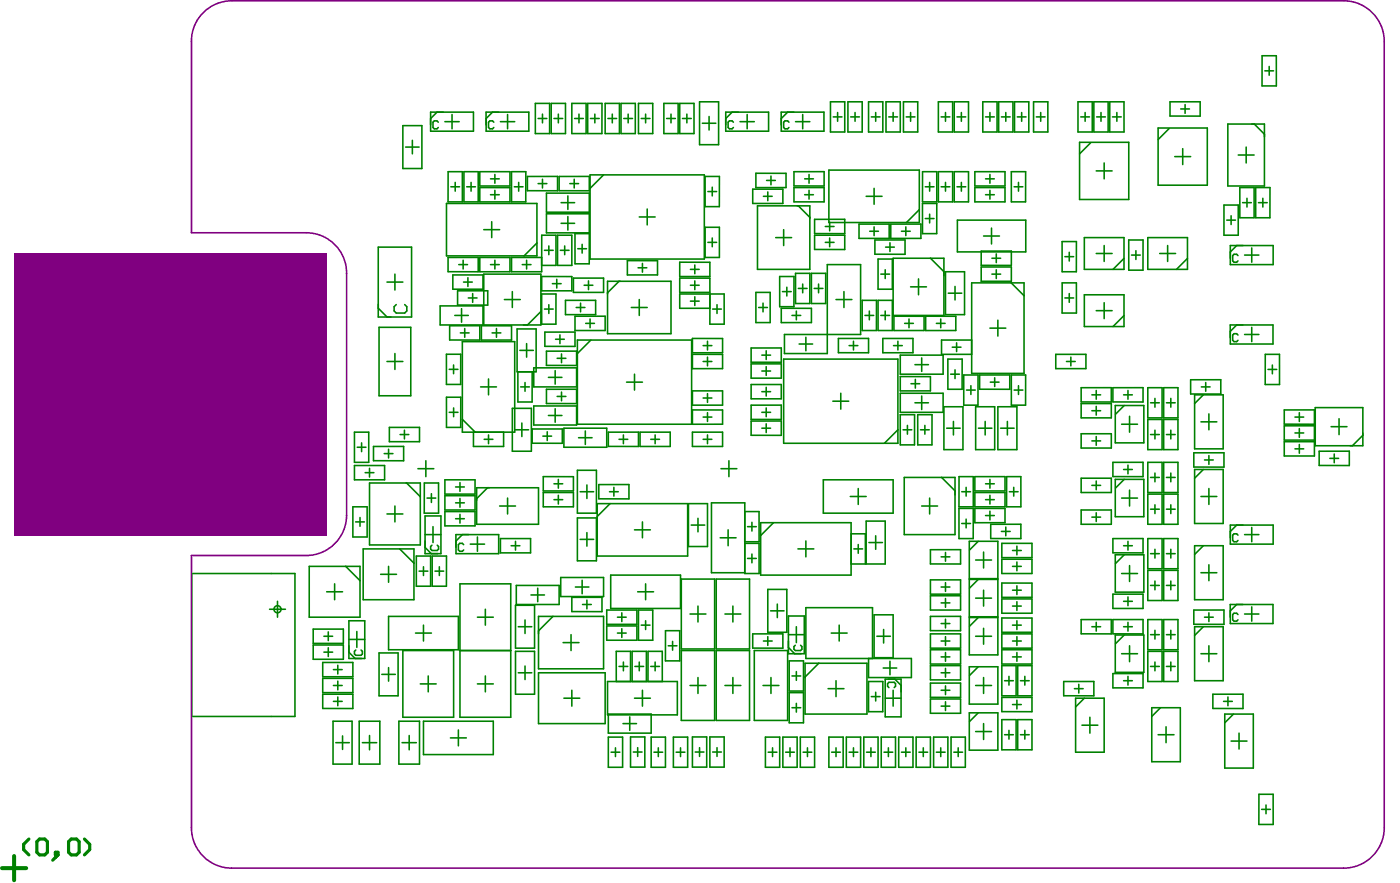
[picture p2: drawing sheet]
<svg xmlns="http://www.w3.org/2000/svg" width="294mm" height="185mm" viewBox="0 0 294 185" stroke-linecap="round" stroke-linejoin="round" font-family="sans-serif">
<g fill="none" stroke="#008000" stroke-width=".33">
<path d="M264.9 11.7h3v6.3h-3zM265.5 14.9h1.8M266.4 13.9v1.9M84.6 26.4h4v8.9h-4zM85.1 30.8h2.9M86.6 29.4v2.9M90.4 23.5h9v4h-9zM91.7 23.5l-1.3 1.4M92 25.6l-.3-.2h-.5l-.3 .2v1.1l.3 .3h.5l.3-.3M93.4 25.5h3M94.1 36h2.9l.1 6.3h-3.1zM94.6 39.2h1.9"/>
<path d="M94.9 24v3M95.5 38.3v1.8M97.4 36h3v6.3h-3zM98 39.2h1.8M98.9 38.3v1.8M100.7 36h6.3v3h-6.3zM100.7 39.3l6.3 .1v2.9h-6.3zM103 37.5h1.8M103.4 23.5l-1.4 1.4v2.6h9v-4h-9v2.7M103.7 25.6l-.3-.2h-.6l-.3 .2v1.1l.3 .3h.6l.3-.3M103.9 36.6v1.8M103.9 39.9v1.9"/>
<path d="M105 25.5h3M106.5 24v3M107.4 36h3v6.3h-3zM108 39.2h1.8M108.9 38.3v1.8M110.7 37h6.3v3h-6.3zM112.4 21.7h3v6.3h-3zM113 24.9h1.8M113 38.5h1.8M113.9 23.9v1.9M113.9 37.6v1.8M115.7 21.7h3v6.3h-3z"/>
<path d="M116.3 24.9h1.8M117.2 23.9v1.9M117.4 37h6.3v3h-6.3zM119.6 38.5h1.8M120 21.7h3v6.3h-3zM120.5 37.6v1.8M120.6 24.9h1.8M121.5 23.9v1.9M123.4 21.7h3l-.1 6.3h-2.9zM123.9 24.9h1.9M124.9 23.9v1.9M126.5 36.7h-2.6v17.6h23.9v-17.6h-21.1l-2.8 2.8"/>
<path d="M127 21.7h3v6.3h-3zM127.6 24.9h1.8M128.5 23.9v1.9M130.4 21.7h3v6.3h-3zM130.9 24.9h1.9M131.9 23.9v1.9M134 21.7h3v6.3h-3zM134.6 24.9h1.8M135.5 23.9v1.9M139.3 21.7h3v6.3h-3zM139.9 24.9h1.9M140.8 23.9v1.9"/>
<path d="M142.7 21.7h3v6.3h-3zM143.3 24.9h1.8M144.2 23.9v1.9M146.8 21.4h4v8.9h-4zM147.4 25.9h2.9M148 37h3v6.3h-3zM148.8 24.4v2.9M149.5 39.3v1.8M152.3 23.5h9v4h-9zM153.7 23.5l-1.4 1.4M153.9 25.6l-.2-.2h-.6l-.3 .2v1.1l.3 .3h.6l.2-.3M155.3 25.5h3"/>
<path d="M156.8 24v3M158 39.7h6.3v3h-6.3zM158.7 36.3l6.3 .1v2.9h-6.3zM160.9 37.8h1.8M161.8 36.9v1.9M164 23.5h9v4h-9zM165.3 23.5l-1.3 1.4M165.6 25.6l-.3-.2h-.5l-.3 .2v1.1l.3 .3h.5l.3-.3M166.7 36h6.3v3h-6.3zM166.7 39.3h6.3v3h-6.3zM167 25.5h3M168.5 24v3"/>
<path d="M168.9 37.5h1.8M169.8 36.6v1.8M169.8 39.9v1.9M174 35.7h19v11h-19zM174.3 21.4h3v6.3h-3zM174.9 24.5h1.8M175.8 23.6v1.8M178 21.4h3v6.3h-3zM178.6 24.5h1.8M179.5 23.6v1.8M182.3 21.4h3v6.3h-3zM182.9 24.5h1.8"/>
<path d="M183.5 39.5v3.3M183.8 23.6v1.8M186 21.4h3v6.3h-3zM186.6 24.5h1.8M187.5 23.6v1.8M189.6 21.4h3v6.3h-3zM190.2 24.5h1.9M191.1 23.6v1.8M193.6 36h3v6.3h-3zM194.2 39.2h1.8M195.1 38.3v1.8M197 21.4h3v6.3h-3z"/>
<path d="M197 36h3v6.3h-3zM197.5 39.2h1.9M197.5 24.5h1.9M198.5 23.6v1.8M198.5 38.3v1.8M200.3 36h3v6.3h-3zM200.3 21.4h3v6.3h-3zM200.9 39.2h1.8M200.9 24.5h1.8M201.8 23.6v1.8M201.8 38.3v1.8M204.6 36h6.4v3h-6.4z"/>
<path d="M204.6 39.3h6.4v3h-6.4zM206.3 21.4h3v6.3h-3zM206.9 24.5h1.8M206.9 37.5h1.8M207.8 23.6v1.8M207.8 36.6v1.8M207.8 39.9v1.9M209.6 21.4h3v6.3h-3zM210.2 24.5h1.8M211.1 23.6v1.8M212.3 36h3v6.3h-3zM212.9 39.2h1.8"/>
<path d="M213 21.4h2.9v6.3h-2.9zM213.5 24.5h1.9M213.8 38.3v1.8M214.4 23.6v1.8M216.9 21.4h3v6.3h-3zM217.5 24.5h1.9M218.4 23.6v1.8M226.3 21.4h3v6.3h-3zM226.6 29.9h10.3v11.9h-10.3zM226.9 24.5h1.8M227.8 23.6v1.8M228.9 30l-2.3 2.3"/>
<path d="M229.6 21.4h3v6.3h-3zM230.1 35.8h3.3M230.2 24.5h1.8M231.1 23.6v1.8M231.8 34.2v3.3M232.9 21.4h3v6.3h-3zM233.5 24.5h1.8M234.4 23.6v1.8M243.1 26.9h10.3v11.9h-10.3zM245.4 27l-2.3 2.3M245.6 21.4l6.3-.1v3.1l-6.3-.1zM246.6 32.8h3.3"/>
<path d="M247.8 22.9h1.9M248.3 31.2v3.3M248.8 21.9v1.9M257.7 26h7.7v13h-7.7zM259.9 32.5h3.3M260.2 39.3h3v6.4h-3zM261.6 30.8v3.4M263.3 26l2.1 2.1M263.6 39.3h3v6.4h-3zM79.4 51.8h7v14.7h-7zM81.2 59.2h3.4M82.9 57.5v3.3"/>
<path d="M93.7 42.7h19v11h-19zM94.1 54h6.3v3h-6.3zM95 57.7h6.4v3h-6.4zM96.3 55.5h1.8M97.2 54.6v1.8M97.3 59.2h1.8M98.2 58.2v1.9M100.7 54h6.3v3h-6.3zM101.5 57.5h12v10.7h-12zM101.5 48.2h3.4M103 40.8h1.8M103 55.5h1.8"/>
<path d="M103.2 46.5v3.3M103.9 54.6v1.8M109.6 55.5h1.9M110.5 54.6v1.8M112.7 51l-2.7 2.7M113.7 58h6.3v3h-6.3zM113.7 54h-6.3v3h6.3v-7.7h3v6.4h-3M114.3 52.5h1.8M114.7 40.5h9v4h-9zM114.7 44.8h9v4h-9zM115.2 51.6v1.8M115.9 59.5h1.9"/>
<path d="M116.9 58.6v1.8M117 49.3h3v6.4h-3zM117.6 52.5h1.8M117.8 42.5h2.8M117.8 46.8h2.8M118.5 51.6v1.8M119.2 41.1v2.8M119.2 45.4v2.9M120.4 58.3h6.3v3h-6.3zM120.7 49h3v6.3h-3zM121.3 52.2h1.8M122.2 51.3v1.8"/>
<path d="M122.6 59.8h1.8M123.5 58.9v1.8M127.5 59h13.3v11h-13.3zM129.9 59l-2.4 2.4M131.7 54.7h6.3v3h-6.3zM133.9 56.2h1.9M134.2 45.5h3.3M134.9 55.3v1.8M135.8 43.8v3.4M142.7 55h6.3v3h-6.3zM142.7 58.3h6.3v3h-6.3zM144.9 56.5h1.9"/>
<path d="M144.9 59.8h1.9M145.8 55.6v1.8M145.8 58.9v1.8M148 47.7h3v6.3h-3zM148.6 50.8h1.8M148.6 40.2h1.8M149.5 49.9v1.9M159 43.2h11v13.3h-11zM160.2 41.2h1.9M161.2 40.3v1.8M162.8 49.8h3.4M163.7 58h3l-.1 6.3h-2.9z"/>
<path d="M164.5 48.2v3.3M167 57.3h3v6.4h-3zM167.6 43.2l2.4 2.4M168.5 59.6v1.8M168.9 40.8h1.8M170.3 57.3h3v6.4h-3zM171 46h6.3v3h-6.3zM171 49.3h6.3v3h-6.3zM171.8 59.6v1.8M173.2 50.8h1.9M173.2 47.5h1.9M173.7 55.5h6.9v14.7h-15.9v4h9z"/>
<path d="M174.1 46.6v1.8M174.1 49.9v1.9M180.3 47h6.3v3h-6.3zM181.8 41.2h3.3M182.6 48.5h1.8M183.5 47.6v1.8M183.6 50.3h6.4v3h-6.4zM184.3 54.3h3v6.4h-3zM184.9 57.5h1.8M185.8 56.6v1.8M185.9 51.8h1.8M186.8 50.9v1.9"/>
<path d="M187 47h6.3v3h-6.3zM187.5 54.2h10.6v12h-10.6zM189.2 48.5h1.9M190.1 47.6v1.8M192.8 58.5v3.3M193 44l-2.7 2.7M193.6 42.7h3v6.3h-3zM194.2 45.8h1.8M195.1 44.9v1.9M195.3 54.2l2.8 2.8M198.5 57h4v9h-4zM201 46.2h14.3v6.6h-14.3z"/>
<path d="M204 59.3h10.9v19h-10.9zM206 56h6.3v3h-6.3zM206 52.7h6.3v3h-6.3zM206.5 49.5h3.3M206.9 40.8h1.8M208.1 47.8v3.4M208.2 54.2h1.8M208.2 57.5h1.8M209.1 53.3v1.8M209.1 56.6v1.8M212.3 59.3l2.6 2.7M222.9 50.7h3v6.3h-3z"/>
<path d="M223 59.3h2.9v6.4h-3zM223.5 53.8h1.9M224.4 52.9v1.9M227.6 49.8h8.3v6.7h-8.3zM230.1 53.2h3.3M231.8 51.5v3.3M235.9 54.2l-2.3 2.3M236.9 50.3h3v6.4h-3zM237.5 53.5h1.8M238.4 52.6v1.8M240.9 49.8h8.4v6.7h-8.4zM243.4 53.2h3.4"/>
<path d="M245.1 51.5v3.3M249.3 54.2l-2.4 2.3M256.9 43h3v6.3h-3zM257.5 46.2h1.8M258.2 51.5h9v4h-9zM258.4 45.3v1.8M259.6 51.5l-1.4 1.3M259.9 53.6l-.3-.3h-.6l-.3 .3v1.1l.3 .3h.6l.3-.3M260.8 42.5h1.9M261.2 53.5h3M261.7 41.6v1.8M262.7 52v3"/>
<path d="M264.2 42.5h1.8M265.1 41.6v1.8M79.4 64.6l1.8 1.9M79.6 68.7h6.6v14.3h-6.6zM81.2 75.8h3.4M82.9 74.2v3.3M83.2 63.9l-.5 .4v.9l.5 .5h1.7l.5-.5v-.9l-.5-.4M92.4 64.2h9v4h-9zM93.7 74.3h3v6.3h-3zM94.3 77.5h1.8M94.4 68.3h6.3v3h-6.3zM95.2 76.6v1.8"/>
<path d="M95.5 66.2h2.8M96 61h6.4v3h-6.4zM96.6 69.8h1.9M96.9 64.7v2.9M97 71.7h11v18.9h-11zM97.5 68.9v1.8M98.3 62.5h1.8M99.2 61.6v1.8M101 68.3h6.4v3h-6.4zM102.5 79.5v3.3M103.3 69.8h1.8M104.2 68.9v1.8"/>
<path d="M105.9 62.8h3.3M107.5 61.2v3.3M108.5 69h4v9h-4zM108.7 78v6.3h3v-6.3M109.1 73.5h2.9M110.5 72.1v2.8M112 77.2h9v4h-9zM113.5 65.3l-2.8 2.9M113.7 61.7h3v6.3h-3zM114.3 64.8h1.8M114.4 69.7h6.3v3l-6.3-.1zM114.7 73.7h6.3v3l-6.3-.1z"/>
<path d="M115.1 79.2h2.8M115.2 63.9v1.8M116.5 77.7v2.9M116.6 71.2h1.8M116.9 75.2h1.9M117.5 70.2v1.9M117.9 74.2v1.9M118.7 63h6.3v3h-6.3zM120.7 66.3h6.3v3h-6.3zM120.9 64.5h1.9M121.9 63.6v1.8M122.9 67.8h1.9"/>
<path d="M123.9 71.3h-2.7v17.7h24v-17.7h-21.2l-2.8 2.9M123.9 66.9v1.8M132.5 64.5h3.3M133.2 78.5v3.3M134.2 62.8v3.4M142.7 61.7h6.3v3h-6.3zM144.9 63.2h1.9M145.3 71h6.4v3h-6.4zM145.3 74.3h6.4v3h-6.4zM145.8 62.2v1.9M147.6 75.8h1.8M147.6 72.5h1.8"/>
<path d="M148.5 71.6v1.8M148.5 74.9v1.8M149 61.7h3v6.3h-3zM149.6 64.8h1.8M150.5 63.9v1.8M157.7 73h6.3v3h-6.3zM157.7 76.3h6.3v3h-6.3zM158.7 61.3h3v6.4h-3zM159.2 64.5h1.9M159.9 77.8h1.8M159.9 74.5h1.8M160.2 63.6v1.8"/>
<path d="M160.8 73.6v1.8M160.8 76.9v1.8M164 64.7h6.3v3h-6.3zM164.2 61.2h1.9M165.2 60.2v1.9M166.2 66.2h1.9M167.2 65.2v1.9M167.6 60.5h1.8M167.7 72.2h2.9M169.2 70.7v2.9M170.9 60.5h1.8M175.5 62.8h3.3"/>
<path d="M176 71h6.3v3h-6.3zM177.1 61.2v3.3M178.2 72.5h1.9M179.1 71.6v1.8M181 63h3v6.3h-3zM181.6 66.2h1.8M182.5 65.2v1.9M184.3 63h3v6.3h-3zM184.9 66.2h1.8M185.3 71h6.3v3h-6.3zM185.8 65.2v1.9M187.6 72.5h1.8"/>
<path d="M187.6 66.3h6.4v3h-6.4zM188.5 71.6v1.8M189 79h6.3v3h-6.3zM189 74.5h9v4h-9zM189.9 67.8h1.8M190.8 66.9v1.8M191.1 60.2h3.4M192.1 76.5h2.8M192.1 79.6v1.8M193.5 75.1v2.8M194.3 66.3h6.3v3h-6.3zM196.5 67.8h1.9"/>
<path d="M197.5 66.9v1.8M199 75.3h3l-.1 6.4h-2.9zM199 61.5h2.9M199.5 78.5h1.9M199.9 72.8h1.8M200.5 60.1v2.8M200.5 77.6v1.8M200.8 71.9v1.8M202.3 78.7h3v6.3h-3zM204 71.3h-6.4v3h6.4M205.6 78.7l6.4-.1v3.1l-6.4-.1zM207.8 68.8h3.3"/>
<path d="M208.8 79.2v1.9M209.5 67.2v3.3M212.3 78.7h3v6.3h-3zM221.6 74.3h6.3v3h-6.3zM223.5 62.5h1.9M223.9 75.8h1.8M224.4 61.6v1.8M224.8 74.9v1.8M227.6 61.8h8.3v6.7h-8.3zM230.1 65.2h3.3M231.8 63.5v3.3M235.9 66.2l-2.3 2.3"/>
<path d="M249.9 79.7l6.3-.1v3.1l-6.3-.1zM258.2 68.2h9v4h-9zM259.6 68.2l-1.4 1.3M259.9 70.3l-.3-.3h-.6l-.3 .3v1.1l.3 .3h.6l.3-.3M261.2 70.2h3M262.7 68.7v3M265.6 74.3h3v6.4h-3zM266.2 77.5h1.8M267.1 76.6v1.8M74.4 90.6h3v6.4h-3zM74.4 97.6h6.3v3h-6.3zM75 93.8h1.8"/>
<path d="M75.9 92.9v1.8M76.6 99.1h1.9M77.6 98.2v1.9M78.4 93.6h6.3v3h-6.3zM80.6 95.1h1.9M81.6 94.2v1.9M81.7 89.6h6.4v3h-6.4zM84 91.1h1.8M84.9 90.2v1.9M87.7 98.3h3.4M89.4 96.6v3.4M93.7 83.3h3v6.3h-3z"/>
<path d="M94.3 86.5h1.8M95.2 85.6v1.8M97 87.9l2.7 2.7M99.4 90.6v3h6.3v-3M100.9 81.2h3.3M101.6 92.1h1.9M102.5 91.2v1.9M107.5 85.6h4v9h-4zM108.1 90.1h2.9M109.3 81.2h1.8M109.5 88.7v2.9M110.2 80.2v1.9"/>
<path d="M111.7 90h6.3v3h-6.3zM112 85.1h9v4h-9zM114 91.5h1.8M114 100h6.4v3h-6.4zM114.7 81.7l6.3-.1v3.1l-6.3-.1zM114.9 90.6v1.8M115.1 87.1h2.8M116.5 85.7v2.9M116.9 83.2h1.9M117.9 82.2v1.9M118.4 89.8h9v4h-9zM121.2 98.6h4v9h-4z"/>
<path d="M121.4 91.8h2.9M122.9 90.4v2.8M127.7 90.6h6.3v3h-6.3zM129.9 92.1h1.9M130.9 91.2v1.9M131.5 80.2h3.4M134.4 90.6h6.3v3h-6.3zM136.6 92.1h1.8M137.5 91.2v1.9M145.3 86h6.4v3h-6.4zM145.3 90.6h6.4v3h-6.4zM145.3 82h6.4v3h-6.4z"/>
<path d="M147.6 92.1h1.8M147.6 83.5h1.8M147.6 87.5h1.8M148.5 82.6v1.8M148.5 86.6v1.8M148.5 91.2v1.9M151.3 98.3h3.4M153 96.6v3.4M157.7 85h6.3v3h-6.3zM157.7 80.7h6.3v3h-6.3zM157.7 88.3h6.3v3h-6.3zM159.9 82.2h1.8"/>
<path d="M159.9 89.8h1.8M159.9 86.5h1.8M160.8 81.2v1.9M160.8 85.6v1.8M160.8 88.9v1.8M174.8 84.2h3.3M176.5 82.5v3.3M188.5 90.1l-2.9 2.9h-21.1v-17.7h24v17.7h-2.7M189 87h3v6.3h-3zM189 82.5h9v4h-9zM189.6 90.1h1.8M190.5 89.2v1.9"/>
<path d="M191.2 80.5h1.9M192.1 84.5h2.8M192.6 87h3v6.3h-3zM193.2 90.1h1.8M193.5 83.1v2.8M194.1 89.2v1.9M198.1 85.3h4v9h-4zM198.7 89.8h2.8M200.1 88.4v2.8M201.3 100h3v6.3h-3zM202.9 81.8h1.8M203.8 80.9v1.8"/>
<path d="M204.6 100h6.4v3h-6.4zM204.8 85.3h4v9h-4zM205.4 89.8h2.8M206.8 88.4v2.8M207.9 80.2h1.8M209.5 85.3h4v9h-4zM210 89.8h2.9M211.3 100h3v6.3h-3zM211.5 88.4v2.8M212.9 81.8h1.8M213.8 80.9v1.8M226.9 84.6h6.4v3h-6.4z"/>
<path d="M226.9 81.3h6.4v3h-6.4zM226.9 91h6.4v3h-6.4zM229.2 82.8h1.8M229.2 92.5h1.8M229.2 86.1h1.8M230.1 81.9v1.8M230.1 85.2v1.9M230.1 91.6v1.8M233.6 97h6.3v3h-6.3zM233.6 81.3h6.3v3h-6.3zM234.1 85.1h6v7.8h-6zM235.4 89h3.4"/>
<path d="M235.8 98.5h1.9M235.8 82.8h1.9M236 85.1l-1.9 1.8M236.8 81.9v1.8M236.8 97.6v1.8M237.1 87.3v3.3M240.9 81.3h3v6.3h-3zM240.9 88h3v6.3h-3zM240.9 97h3v6.3h-3zM241.5 91.1h1.8M241.5 84.5h1.8M242.4 83.6v1.8"/>
<path d="M242.4 90.2v1.9M242.4 99.2v1.9M244.3 97h3v6.3h-3zM244.3 88h3v6.3h-3zM244.3 81.3h3v6.3h-3zM244.8 91.1h1.9M244.8 84.5h1.9M245.8 83.6v1.8M245.8 90.2v1.9M245.8 99.2v1.9M250.6 95h6.3v3h-6.3zM250.8 82.8h5.9v11.3h-5.9z"/>
<path d="M250.8 98.5h5.9v11.3h-5.9zM252.1 88.5h3.3M252.2 81.2h1.8M252.6 98.5l-1.8 1.8M252.6 82.8l-1.8 1.8M252.8 96.5h1.9M253.1 80.2v1.9M253.7 86.8v3.3M253.7 95.6v1.8M269.6 92.6h6.3v3h-6.3zM269.6 86h6.3v3h-6.3zM269.6 89.3h6.3v3h-6.3z"/>
<path d="M271.8 94.1h1.8M271.8 90.8h1.8M271.8 87.5h1.8M272.7 86.6v1.8M272.7 89.9v1.8M272.7 93.2v1.9M276.1 85.5h10v8h-10zM276.9 94.6h6.3v3h-6.3zM279.1 96.1h1.9M279.4 89.5h3.3M280.1 95.2v1.9M281.1 87.8v3.4"/>
<path d="M286.1 91.3l-2.2 2.2M64.9 118.8h10.7v10.7h-10.7zM72.6 118.8l3 3M74.1 106.3h3v6.3h-3zM74.7 109.5h1.8M75.6 108.6v1.8M76.2 115.1h10.7v10.7h-10.7zM77.6 101.3h10.6v13h-10.6zM81.2 107.8h3.4M81.6 118.8v3.3M82.9 106.1v3.4M83.9 115.1l3 3"/>
<path d="M85.3 101.3l2.9 2.9M87.4 116.6h3v6.4h-3zM88 119.8h1.8M88.9 118.9v1.8M89.1 101.3h2.9l.1 6.3h-3zM89.2 112.1h3.4M89.2 108.2h3.4v7.9h-3.4zM89.2 114.8l1.3 1.3M89.6 104.5h1.9M90.6 103.6v1.8M90.7 114.4l-.3 .2v.6l.3 .3h1.1l.3-.3v-.6l-.3-.2M90.7 116.6h3v6.4h-3z"/>
<path d="M90.9 110.5v3.3M91.3 119.8h1.8M92.2 118.9v1.8M93.4 100.6h6.3v3h-6.3zM93.4 104h6.3v3h-6.3zM93.4 107.3h6.3v3h-6.3zM95.6 102.1h1.9M95.6 105.5h1.9M95.6 108.8h1.9M95.7 112.1h9v4h-9zM96.5 101.2v1.9M96.5 104.6v1.8"/>
<path d="M96.5 107.9v1.8M97.1 112.1l-1.4 1.4M97.3 114.2l-.3-.2h-.5l-.3 .2v1.2l.3 .2h.5l.3-.2M98.7 114.1h3M100 102.3h13v7.7h-13zM100.2 112.6v3M102.3 102.3l-2.3 2.3M104.9 106.1h3.3M105 113h6.4v3h-6.4zM106.5 104.5v3.3M107.3 114.5h1.8M108.2 113.5v1.9"/>
<path d="M114 103.3h6.4v3h-6.4zM116.3 104.8h1.8M116.3 101.5h1.8M117.2 100.6v1.8M117.2 103.9v1.8M121.2 108.6h4v9h-4zM121.8 103.1h2.8M121.8 113.1h2.8M123.2 101.7v2.9M123.2 111.7v2.8M125.4 105.6h18.9v11h-18.9zM125.7 101.6h6.3v3h-6.3z"/>
<path d="M127.9 103.1h1.9M128.1 105.6l-2.7 2.7M128.9 102.2v1.9M133.2 111.1h3.3M134.9 109.5v3.3M144.5 105.6h4v9h-4zM145.1 110.1h2.8M146.5 108.7v2.9M151.2 112.8h3.3M152.8 111.1v3.4M156.3 114h3v6.3h-3v-14.8h-7v14.6h7M156.3 107.3h3v6.3h-3"/>
<path d="M156.9 110.5h1.8M156.9 117.1h1.8M157.8 109.6v1.8M157.8 116.2v1.8M159.7 109.6h18.9v11h-18.9zM162.4 109.6l-2.7 2.7M167.5 115.1h3.3M169.2 113.5v3.3M172.8 100.6h14.7v7h-14.7zM178.5 104.1h3.3M178.7 112h2.9l.1 6.3h-3.1M179.2 115.1h1.9"/>
<path d="M180.1 102.5v3.3M180.1 114.2v1.8M181.8 109.3h4v9h-4zM182.4 113.8h2.8M183.8 112.4v2.8M189.8 100.1h10.7v12h-10.7zM193.5 106.1h3.3M195.1 104.5v3.3M195.3 115.3h6.3v3h-6.3zM197.5 116.8h1.9M197.6 100.1l2.9 2.9M198.5 115.9v1.8"/>
<path d="M201.3 106.6h3v6.4h-3zM201.9 109.8h1.8M201.9 103.1h1.8M202.8 102.2v1.9M202.8 108.9v1.8M203.5 113.5h6v7.9h-6zM204.6 106.6h6.4v3h-6.4zM204.6 103.3h6.4v3h-6.4zM204.8 117.5h3.3M205.3 113.5l-1.8 1.9M206.5 115.8v3.3M206.9 104.8h1.8"/>
<path d="M206.9 101.5h1.8M206.9 108.1h1.8M207.8 100.6v1.8M207.8 103.9v1.8M207.8 107.2v1.9M208 110h6.3v3h-6.3zM210.2 111.5h1.8M210.3 117.3h6.3v3h-6.3zM210.3 114h6.3v3h-6.3zM211.1 110.6v1.8M211.9 103.1h1.8M212.5 118.8h1.9"/>
<path d="M212.5 115.5h1.9M212.8 102.2v1.9M213.5 114.5v1.9M213.5 117.9v1.8M226.9 107h6.4v3h-6.4zM226.9 100.3h6.4v3h-6.4zM229.2 108.5h1.8M229.2 101.8h1.8M230.1 100.9v1.8M230.1 107.6v1.8M233.6 113h6.3v3h-6.3zM234.1 100.5h6v7.9h-6z"/>
<path d="M234.1 116.4h6v7.8h-6zM235.4 104.5h3.4M235.8 114.5h1.9M236 116.4l-1.9 1.8M236 100.5l-1.9 1.9M236.8 113.5v1.9M237.1 102.8v3.3M237.1 118.6v3.4M240.9 103.6h3v6.4h-3zM240.9 113h3v6.3h-3zM240.9 119.6h3v6.4h-3zM241.5 100.1h1.8"/>
<path d="M241.5 116.1h1.8M241.5 106.8h1.8M242.4 105.9v1.8M242.4 115.2v1.8M244.3 103.6h3v6.4h-3zM244.3 113h3v6.3h-3zM244.3 119.6h3v6.4h-3zM244.8 100.1h1.9M244.8 116.1h1.9M244.8 106.8h1.9M245.8 105.9v1.8M245.8 115.2v1.8"/>
<path d="M250.8 114.5h5.9v11.3h-5.9zM252.1 104.1h3.3M252.6 114.5l-1.8 1.8M253.7 102.5v3.3M253.7 118.5v3.3M258.2 110.1h9v4h-9zM259.6 110.1l-1.4 1.4M259.9 112.2l-.3-.2h-.6l-.3 .2v1.2l.3 .2h.6l.3-.2M261.2 112.1h3M262.7 110.6v3M40.3 120.3h21.6v30h-21.6zM56.6 127.8h3.3"/>
<path d="M58.2 126.1v3.4M65.7 132h6.4v3h-6.4zM65.7 135.3h6.4v3h-6.4zM67.7 139h6.4v2.9h-6.4zM68 133.5h1.8M68 136.8h1.8M68.6 124.1h3.3M68.9 132.5v1.9M68.9 135.9v1.8M70.2 122.5v3.3M70.9 139.5v1.9M73.2 130.2h3.4v7.9h-3.4z"/>
<path d="M73.2 134.1h3.4M73.2 136.8l1.3 1.3M74.7 136.3l-.3 .3v.6l.3 .3h1.1l.3-.3v-.6l-.3-.3M74.9 132.5v3.3M79.6 137h4v8.9h-4zM79.9 120.5h3.3M81.6 129.3h14.6v7h-14.6zM84.6 136.5h10.6v13.9h-10.6zM87.2 132.8h3.4M88.9 131.1v3.4M96.5 122.5h10.7v27.9h-10.7zM96.5 136.5h10.7"/>
<path d="M100.2 129.5h3.3M101.9 127.8v3.3M108.2 127h4v9h-4zM108.2 136.6h4v9h-4zM108.4 122.8h9v4h-9zM108.8 131.5h2.8M110.2 130v2.9M110.2 139.7v2.8M111.5 124.8h2.8M112.9 123.4v2.8M113 129.3h13.7v11h-13.7zM116.1 129.3l-3.1 3"/>
<path d="M117.7 121.1h9v4h-9zM118.2 134.8h3.3M119.9 133.1v3.4M120 125.3h6.4v3h-6.4zM120.8 123.1h2.8M122.2 121.7v2.8M122.3 126.8h1.8M123.2 125.9v1.8M127.4 128h6.3v3h-6.3zM127.4 131.3h6.3v3h-6.3zM128.2 120.6h14.6v7h-14.6zM129.6 129.5h1.8"/>
<path d="M129.6 132.8h1.8M129.9 139.8h1.9M130.5 128.5v1.9M130.5 131.9v1.8M130.9 138.9v1.8M133.3 139.8h1.8M133.9 124.1h3.3M134 128h3v6.3h-3zM134.2 138.9v1.8M134.6 131.1h1.8M135.5 122.5v3.3M135.5 130.2v1.8"/>
<path d="M136.6 139.8h1.8M137.5 138.9v1.8M139.7 132.3h3v6.3h-3zM140.3 135.5h1.8M141.2 134.5v1.9M143 136.5h7v14.6h-7zM143 121.5h7v14.6h-7zM144.8 128.8h3.4M146.5 127.1v3.4M150.3 136.5h7v14.6h-7zM150.3 121.5h7v14.6h-7zM152.2 128.8h3.3"/>
<path d="M153.8 127.1v3.4M158 133l6.3-.1v3.1l-6.3-.1zM158.3 136.5h7v14.6h-7zM160.2 134.5h1.9M161.2 123.6h4v9h-4zM161.2 133.5v1.9M161.7 128.1h2.9M163.2 126.7v2.8M165.5 129.2h3.3v7.9h-3.3zM165.5 133.1h3.3M165.5 135.8l1.3 1.3M165.7 138.6h3v6.3h-3z"/>
<path d="M166.9 135.3l-.2 .3v.6l.2 .3h1.1l.3-.3v-.6l-.3-.3M167.2 131.5v3.3M169 139.1h13v10.7h-13zM171.9 139.1l-2.9 2.9M174.5 132.8h3.3M176.1 131.1v3.4M182.3 138.1v4h9v-4h-22.1v-10.6h13.9v10.6M183.5 129h4v9h-4zM184.1 133.5h2.8M185.5 132v2.9M186.8 138.7v2.8M195.3 129.3h6.3v3h-6.3z"/>
<path d="M195.3 139.6h6.3v3h-6.3zM195.3 133h6.3v3h-6.3zM195.3 125h6.3v3h-6.3zM195.3 121.6h6.3v3h-6.3zM195.3 136.3h6.3v3h-6.3zM197.5 134.5h1.9M197.5 126.5h1.9M197.5 137.8h1.9M197.5 123.1h1.9M197.5 130.8h1.9M198.5 122.2v1.8M198.5 125.5v1.9"/>
<path d="M198.5 129.9v1.8M198.5 133.5v1.9M198.5 136.9v1.8M203.5 121.5h6v7.9h-6zM203.5 129.5h6v7.9h-6zM203.5 139.9h6v7.8h-6zM204.8 125.5h3.3M204.8 133.5h3.3M205.3 121.5l-1.8 1.9M205.3 139.9l-1.8 1.8M205.3 129.5l-1.8 1.9M206.5 123.8v3.3"/>
<path d="M206.5 131.8v3.3M210.3 125.6h6.3v3h-6.3zM210.3 122.3h6.3v3h-6.3zM210.3 129.6h6.3v3h-6.3zM210.3 133h6.3v3h-6.3zM210.3 136.3h6.3v3h-6.3zM210.3 139.6h3v6.3h-3zM212.5 127.1h1.9M212.5 134.5h1.9M212.5 131.1h1.9M212.5 137.8h1.9M212.5 123.8h1.9"/>
<path d="M213.5 122.9v1.8M213.5 126.2v1.8M213.5 130.2v1.8M213.5 133.5v1.9M213.5 136.9v1.8M213.6 139.6h3v6.3h-3zM226.9 130h6.4v3l-6.4-.1zM229.2 131.5h1.8M230.1 130.5v1.9M233.6 124.6h6.3v3h-6.3zM233.6 130h6.3v3l-6.3-.1zM234.1 133.2h6v7.8h-6z"/>
<path d="M235.4 137.1h3.4M235.4 120.3h3.4M235.8 131.5h1.9M235.8 126.1h1.9M236 133.2l-1.9 1.8M236.8 125.2v1.8M236.8 130.5v1.9M237.1 135.5v3.3M240.9 130h3v6.3h-3zM240.9 136.6h3v6.3h-3zM241.5 139.8h1.8M241.5 133.1h1.8"/>
<path d="M241.5 122.8h1.8M242.4 121.9v1.8M242.4 132.2v1.8M242.4 138.9v1.8M244.3 136.6h3v6.3h-3zM244.3 130h3v6.3h-3zM244.8 139.8h1.9M244.8 133.1h1.9M244.8 122.8h1.9M245.8 121.9v1.8M245.8 132.2v1.8M245.8 138.9v1.8"/>
<path d="M250.6 128h6.3v3l-6.3-.1zM250.8 131.5h5.9v11.3h-5.9zM252.1 120.1h3.3M252.1 137.1h3.3M252.6 131.5l-1.8 1.8M252.8 129.5h1.9M253.7 128.5v1.9M253.7 135.5v3.3M258.2 126.8h9v4h-9zM259.6 126.8l-1.4 1.3M259.9 128.9l-.3-.3h-.6l-.3 .3v1.1l.3 .3h.6l.3-.3M261.2 128.8h3"/>
<path d="M262.7 127.3v3M67.7 142.3h6.4v3h-6.4zM67.7 145.6h6.4v3h-6.4zM69.9 151.3h4v9h-4zM70 143.8h1.8M70 140.4h1.8M70 147.1h1.8M70.5 155.8h2.8M70.9 142.9v1.8M70.9 146.2v1.8M71.9 154.4v2.8M75.4 151.3h4.3v9h-4.3z"/>
<path d="M76.1 155.8h3M77.6 154.3v3M80.1 141.4h2.9M81.6 140v2.9M83.7 151.3h4.4v9h-4.4zM84.4 155.8h3M85.9 154.3v3M88.2 143.4h3.4M88.9 151.3h14.6v7h-14.6zM89.9 141.8v3.3M94.6 154.8h3.3M96.2 153.1v3.3"/>
<path d="M100.2 143.4h3.3M101.9 141.8v3.3M108.8 141.1h2.8M113 141.1h14v10.7h-14zM118.4 146.4h3.3M120 144.8v3.3M127.5 142.9h14.7v7h-14.7zM127.7 149.8h9v4h-9zM127.7 154.6h3v6.3h-3zM128.3 157.8h1.8M129.2 156.9v1.8M129.4 142.9l-.1-6.3h3.1l-.1 6.3"/>
<path d="M130.8 151.8h2.8M132.2 150.4v2.8M132.4 154.6h2.9v6.3h-2.9zM132.7 142.9v-6.3h3v6.3M132.9 157.7h1.9M133.2 146.4h3.3M133.9 156.8v1.9M134.9 144.8v3.3M136 142.9v-6.3h3v6.3M136.7 154.6h3v6.3h-3zM137.3 157.8h1.8M138.2 156.9v1.8"/>
<path d="M141.3 154.6h3v6.3h-3zM141.9 157.8h1.9M142.8 156.9v1.8M144.8 143.8h3.4M145.3 154.6h3v6.3h-3zM145.9 157.7h1.9M146.5 142.1v3.3M146.8 156.8v1.9M149 154.6h3v6.3h-3zM149.6 157.7h1.8M150.5 156.8v1.9M152.2 143.8h3.3"/>
<path d="M153.8 142.1v3.3M160.2 143.8h3.3M160.7 154.6h3v6.3h-3zM161.2 157.8h1.9M161.8 142.1v3.3M162.2 156.9v1.8M164.3 154.6h3v6.3h-3zM164.9 157.8h1.8M165.7 145.3h3v6.3h-3zM165.8 156.9v1.8M166.2 148.4h1.9M166.2 141.8h1.9"/>
<path d="M167.2 140.9v1.8M167.2 147.5v1.9M168 154.6h3v6.3h-3zM168.6 157.8h1.8M169.5 156.9v1.8M173.8 144.4h3.3M174 154.6h3v6.3h-3zM174.6 157.8h1.8M175.5 142.8v3.3M175.5 156.9v1.8M177.6 154.6h3v6.3h-3zM178.2 157.8h1.9"/>
<path d="M179.1 156.9v1.8M181.3 154.6h3v6.3h-3zM181.9 157.8h1.8M182.3 142.9h3v6.4h-3zM182.8 156.9v1.8M182.9 146.1h1.8M183.8 145.2v1.8M185 154.6h3v6.3h-3zM185.4 140.1h2.8M185.6 157.8h1.8M185.8 146.4h3.3M185.8 142.4h3.3v8h-3.3z"/>
<path d="M186.5 156.9v1.8M186.6 144.2l-.3-.3v-.5l.3-.3h1.1l.3 .3v.5l-.3 .3M187.5 144.8v3.3M187.8 142.4l1.3 1.4M188.6 154.6h3v6.3h-3zM189.2 157.8h1.9M190.1 156.9v1.8M192.3 154.6h3v6.3h-3zM192.9 157.8h1.8M193.8 156.9v1.8M195.3 143.3h6.3v3h-6.3zM195.3 146.6h6.3v3h-6.3z"/>
<path d="M196 154.6h3v6.3h-3zM196.5 157.8h1.9M197.5 156.9v1.8M197.5 148.1h1.9M197.5 141.1h1.9M197.5 144.8h1.9M198.5 140.2v1.8M198.5 143.9v1.8M198.5 147.2v1.8M199.6 154.6h3v6.3h-3zM200.2 157.8h1.8M201.1 156.9v1.8"/>
<path d="M203.5 149.5h6v7.8h-6zM204.8 153.4h3.3M204.8 143.8h3.3M205.3 149.5l-1.8 1.8M206.5 142.1v3.3M206.5 151.8v3.3M210.3 146.3h6.3v3h-6.3zM210.3 150.9h3v6.4h-3zM210.9 154.1h1.8M210.9 142.8h1.8M211.8 141.9v1.8M211.8 153.2v1.8"/>
<path d="M212.5 147.8h1.9M213.5 146.9v1.8M213.6 150.9h3v6.4h-3zM214.2 154.1h1.8M214.2 142.8h1.8M215.1 141.9v1.8M215.1 153.2v1.8M223.3 143l6.3-.1v3h-6.3zM225.5 144.4h1.9M225.8 146.4h6v11.4h-6zM226.4 143.5v1.9M227.1 152.1h3.3"/>
<path d="M227.6 146.4l-1.8 1.9M228.8 150.4v3.4M233.6 141.3h6.3v3h-6.3zM235.8 142.8h1.9M236.8 141.9v1.8M241.8 148.4h6v11.4h-6zM243.1 154.1h3.3M243.6 148.4l-1.8 1.9M244.8 152.4v3.4M254.6 145.6h6.3v3h-6.3zM256.8 147.1h1.9M257.1 149.8h6v11.3h-6z"/>
<path d="M257.7 146.2v1.8M258.4 155.4h3.3M258.9 149.8l-1.8 1.8M260.1 153.8v3.3M264.3 166.6h2.9v6.3h-3zM264.8 169.8h1.9M265.7 168.8v1.9"/>
<circle cx="58.2" cy="127.8" r=".74"/>
</g>
<path d="M3 179.6v5M.4 182.1h5.1" fill="none" stroke="#008000" stroke-width=".85"/>
<path d="M6.1 176l-1.1 1.1v1.1l1.1 1.1M8.3 176h1.1l.6 .5v2.3l-.6 .5h-1.1l-.6-.5v-2.3zM11.6 178.8h.6v.5h-.6zM12.2 179.3l-1.1 1.1M14.9 176h1.2l.5 .5v2.3l-.5 .5h-1.2l-.5-.5v-2.3zM17.7 176l1.1 1.1v1.1l-1.1 1.1" fill="none" stroke="#008000" stroke-width=".67"/>
<path d="M3 53.1h65.5v59.2h-65.5z" fill="#800080"/>
<path d="M42.7 2.6a8.4 8.4 0 0 1 5.9-2.4h233.4a8.5 8.5 0 0 1 8.6 8.5v164.9a8.5 8.5 0 0 1-8.5 8.5h-233.5a8.5 8.5 0 0 1-8.4-8.5v-57.1h24.1a8.5 8.5 0 0 0 8.5-8.4v-50.8a8.5 8.5 0 0 0-8.5-8.5h-24.1v-40.2a8.4 8.4 0 0 1 2.5-6z" fill="none" stroke="#800080" stroke-width=".33"/>
</svg>
